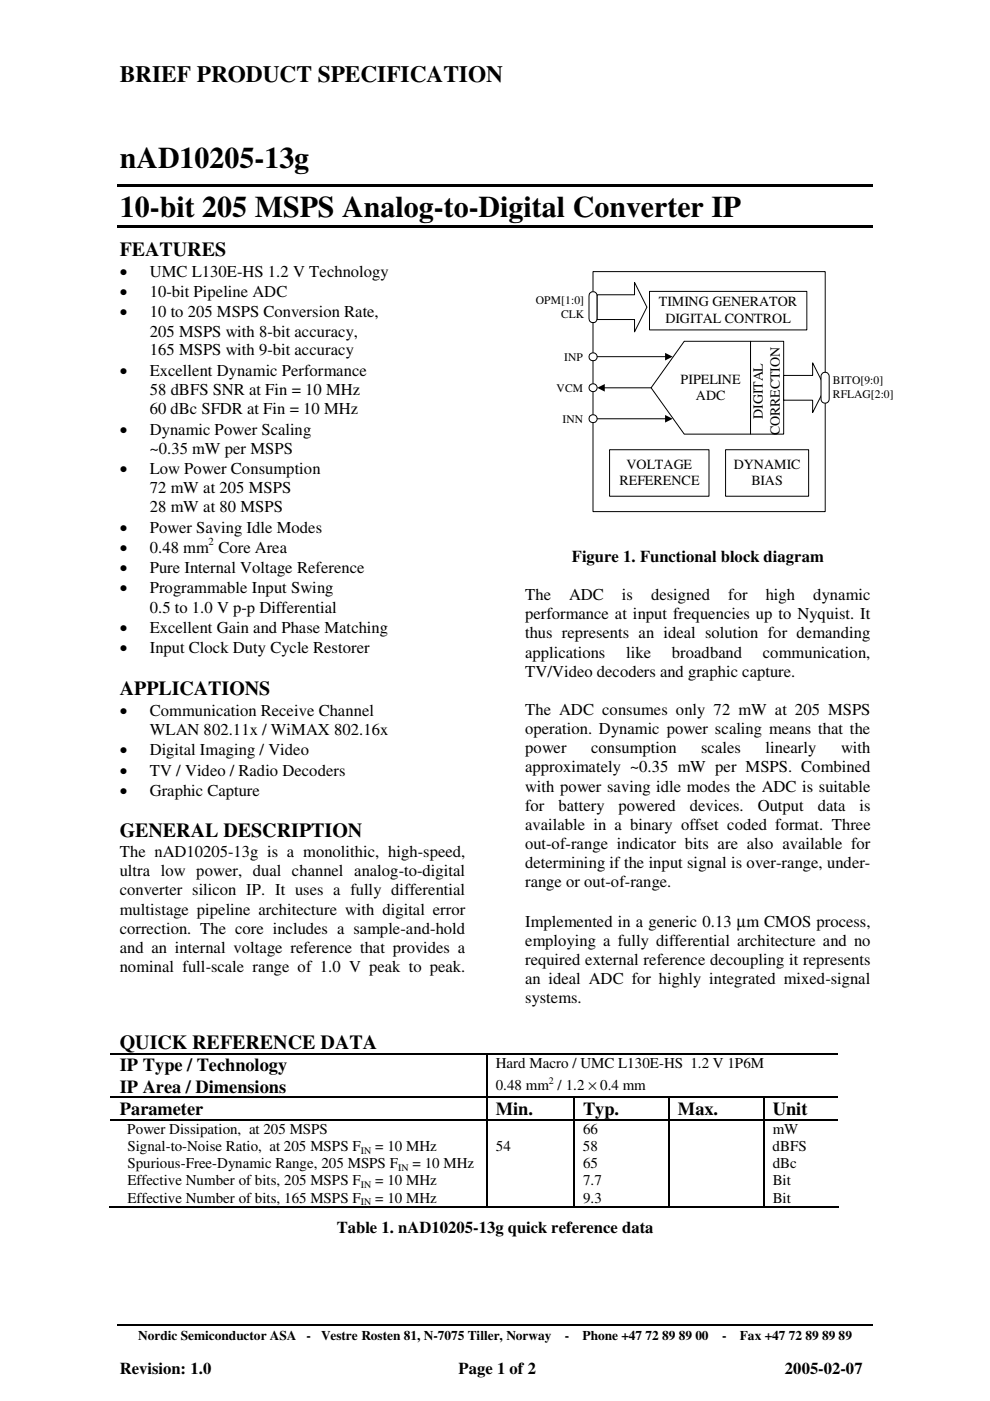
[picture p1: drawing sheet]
<svg xmlns="http://www.w3.org/2000/svg" width="210mm" height="297mm" viewBox="0 0 210 297" stroke-linecap="round" stroke-linejoin="round" font-family="sans-serif">
<defs><g id="words">
<g font-size="6.3">
<text x="25.4" y="35.6">nAD10205-13g</text>
<text x="25.4" y="46">10-bit 205 MSPS Analog-to-Digital Converter IP</text>
</g>
<text font-size="5" x="25.4" y="17.3">BRIEF PRODUCT SPECIFICATION</text>
<g font-size="4.2">
<text x="25.4" y="54.2">FEATURES</text>
<text x="25.4" y="147.3">APPLICATIONS</text>
<text x="25.4" y="177.6">GENERAL DESCRIPTION</text>
<text x="25.4" y="222.3">QUICK REFERENCE DATA</text>
</g>
<g font-size="3.9">
<text x="25.4" y="227.2">IP Type / Technology</text>
<text x="25.4" y="231.7">IP Area / Dimensions</text>
<text x="25.4" y="236.4">Parameter</text>
<text x="105.1" y="236.4">Min.</text>
<text x="123.6" y="236.4">Typ.</text>
<text x="143.7" y="236.4">Max.</text>
<text x="163.9" y="236.4">Unit</text>
</g>
<g font-size="3.5">
<text x="25.4" y="58.6">•</text>
<text x="31.7" y="58.6">UMC L130E-HS 1.2 V Technology</text>
<text x="25.4" y="63">•</text>
<text x="31.7" y="63">10-bit Pipeline ADC</text>
<text x="25.4" y="67.3">•</text>
<text x="31.7" y="67.3">10 to 205 MSPS Conversion Rate,</text>
<text x="31.7" y="71.3">205 MSPS with 8-bit accuracy,</text>
<text x="31.7" y="75.4">165 MSPS with 9-bit accuracy</text>
<text x="25.4" y="79.7">•</text>
<text x="31.7" y="79.7">Excellent Dynamic Performance</text>
<text x="31.7" y="83.7">58 dBFS SNR at Fin = 10 MHz</text>
<text x="31.7" y="87.8">60 dBc SFDR at Fin = 10 MHz</text>
<text x="25.4" y="92.1">•</text>
<text x="31.7" y="92.1">Dynamic Power Scaling</text>
<text x="25.4" y="100.5">•</text>
<text x="31.7" y="96.2">~0.35 mW per MSPS</text>
<text x="31.7" y="100.5">Low Power Consumption</text>
<text x="31.7" y="104.5">72 mW at 205 MSPS</text>
<text x="25.4" y="112.9">•</text>
<text x="31.7" y="108.6">28 mW at 80 MSPS</text>
<text x="31.7" y="112.9">Power Saving Idle Modes</text>
<text x="25.4" y="117.2">•</text>
<text x="31.7" y="117.2">0.48 mm Core Area</text>
<text x="121.2" y="119.2">Figure 1. Functional block diagram</text>
<text x="25.4" y="121.5">•</text>
<text x="25.4" y="125.8">•</text>
<text x="31.7" y="121.5">Pure Internal Voltage Reference</text>
<text x="31.7" y="125.8">Programmable Input Swing</text>
<text x="31.7" y="129.9">0.5 to 1.0 V p-p Differential</text>
<text x="111.3" y="127.3">The</text>
<text x="111.3" y="131.3">performance at input frequencies up to Nyquist. It</text>
<text x="120.6" y="127.3">ADC</text>
<text x="131.9" y="127.3">is</text>
<text x="138" y="127.3">designed</text>
<text x="154.4" y="127.3">for</text>
<text x="162.3" y="127.3">high</text>
<text x="172.4" y="127.3">dynamic</text>
<text x="25.4" y="134.2">•</text>
<text x="31.7" y="134.2">Excellent Gain and Phase Matching</text>
<text x="111.3" y="135.4">thus represents an ideal solution for demanding</text>
<text x="25.4" y="138.5">•</text>
<text x="31.7" y="138.5">Input Clock Duty Cycle Restorer</text>
<text x="111.3" y="139.4">applications</text>
<text x="111.3" y="143.5">TV/Video decoders and graphic capture.</text>
<text x="132.8" y="139.4">like</text>
<text x="142.5" y="139.4">broadband</text>
<text x="161.8" y="139.4">communication,</text>
<text x="25.4" y="151.7">•</text>
<text x="31.7" y="151.7">Communication Receive Channel</text>
<text x="31.7" y="155.8">WLAN 802.11x / WiMAX 802.16x</text>
<text x="111.3" y="151.6">The ADC consumes only 72 mW at 205 MSPS</text>
<text x="111.3" y="155.6">operation. Dynamic power scaling means that the</text>
<text x="25.4" y="160.1">•</text>
<text x="31.7" y="160.1">Digital Imaging / Video</text>
<text x="111.3" y="159.7">power</text>
<text x="125.3" y="159.7">consumption</text>
<text x="148.7" y="159.7">scales</text>
<text x="162.3" y="159.7">linearly</text>
<text x="178.3" y="159.7">with</text>
<text x="25.4" y="164.4">•</text>
<text x="31.7" y="164.4">TV / Video / Radio Decoders</text>
<text x="111.3" y="163.8">approximately ~0.35 mW per MSPS. Combined</text>
<text x="111.3" y="167.8">with power saving idle modes the ADC is suitable</text>
<text x="25.4" y="168.7">•</text>
<text x="31.7" y="168.7">Graphic Capture</text>
<text x="111.3" y="171.9">for</text>
<text x="118.4" y="171.9">battery</text>
<text x="131.1" y="171.9">powered</text>
<text x="146.3" y="171.9">devices.</text>
<text x="160.7" y="171.9">Output</text>
<text x="173.4" y="171.9">data</text>
<text x="182.3" y="171.9">is</text>
<text x="111.3" y="176">available in a binary offset coded format. Three</text>
<text x="111.3" y="180">out-of-range indicator bits are also available for</text>
<text x="25.4" y="181.7">The nAD10205-13g is a monolithic, high-speed,</text>
<text x="25.4" y="185.8">ultra low power, dual channel analog-to-digital</text>
<text x="111.3" y="184">determining if the input signal is over-range, under-</text>
<text x="25.4" y="189.8">converter silicon IP. It uses a fully differential</text>
<text x="111.3" y="188.1">range or out-of-range.</text>
<text x="25.4" y="193.9">multistage pipeline architecture with digital error</text>
<text x="25.4" y="197.9">correction. The core includes a sample-and-hold</text>
<text x="111.3" y="196.5">Implemented in a generic 0.13 µm CMOS process,</text>
<text x="25.4" y="202">and an internal voltage reference that provides a</text>
<text x="111.3" y="200.5">employing a fully differential architecture and no</text>
<text x="25.4" y="206">nominal full-scale range of 1.0 V peak to peak.</text>
<text x="111.3" y="204.6">required external reference decoupling it represents</text>
<text x="111.3" y="208.6">an ideal ADC for highly integrated mixed-signal</text>
<text x="111.3" y="212.7">systems.</text>
<text x="71.4" y="261.4">Table 1. nAD10205-13g quick reference data</text>
<text x="25.4" y="291.2">Revision: 1.0</text>
<text x="97.2" y="291.2">Page 1 of 2</text>
<text x="166.4" y="291.2">2005-02-07</text>
</g>
<g font-size="3.2">
<text x="105.1" y="226.5">Hard Macro / UMC L130E-HS 1.2 V 1P6M</text>
<text x="105.1" y="231.2">0.48 mm / 1.2 × 0.4 mm</text>
<text x="27" y="240.4">Power Dissipation, at 205 MSPS</text>
<text x="27" y="244">Signal-to-Noise Ratio, at 205 MSPS F</text>
<text x="79.5" y="244">= 10 MHz</text>
<text x="105.1" y="244">54</text>
<text x="123.6" y="244">58</text>
<text x="123.6" y="240.4">66</text>
<text x="163.8" y="244">dBFS</text>
<text x="163.8" y="240.4">mW</text>
<text x="27" y="247.7">Spurious-Free-Dynamic Range, 205 MSPS F</text>
<text x="27" y="251.3">Effective Number of bits, 205 MSPS F</text>
<text x="79.5" y="251.3">= 10 MHz</text>
<text x="87.5" y="247.7">= 10 MHz</text>
<text x="123.6" y="247.7">65</text>
<text x="123.6" y="251.3">7.7</text>
<text x="163.8" y="247.7">dBc</text>
<text x="163.8" y="251.3">Bit</text>
<text x="27" y="255">Effective Number of bits, 165 MSPS F</text>
<text x="79.5" y="255">= 10 MHz</text>
<text x="123.6" y="255">9.3</text>
<text x="163.8" y="255">Bit</text>
</g>
<g font-size="3">
<text x="139.7" y="65">TIMING GENERATOR</text>
<text x="141.1" y="68.5">DIGITAL CONTROL</text>
<text x="144.3" y="81.3">PIPELINE</text>
<text x="147.5" y="84.9">ADC</text>
<text x="161.8" y="88.8" transform="rotate(-90 161.8 88.8)">DIGITAL</text>
<text x="165.3" y="92.3" transform="rotate(-90 165.3 92.3)">CORRECTION</text>
<text x="132.8" y="99.4">VOLTAGE</text>
<text x="155.6" y="99.4">DYNAMIC</text>
<text x="131.3" y="102.9">REFERENCE</text>
<text x="159.3" y="102.9">BIAS</text>
</g>
<g font-size="2.8">
<text x="29.3" y="284.1">Nordic Semiconductor ASA</text>
<text x="65" y="284.1">-</text>
<text x="68.1" y="284.1">Vestre Rosten 81, N-7075 Tiller, Norway</text>
<text x="119.8" y="284.1">-</text>
<text x="123.5" y="284.1">Phone +47 72 89 89 00</text>
<text x="153.1" y="284.1">-</text>
<text x="156.9" y="284.1">Fax +47 72 89 89 89</text>
</g>
<g font-size="2.5">
<text x="113.6" y="64.4">OPM[1:0]</text>
<text x="119" y="67.4">CLK</text>
<text x="119.6" y="76.5">INP</text>
<text x="118" y="83">VCM</text>
<text x="176.6" y="81.5">BITO[9:0]</text>
<text x="119.3" y="89.6">INN</text>
<text x="176.6" y="84.4">RFLAG[2:0]</text>
</g>
<text font-size="2.3" x="44.2" y="115.6">2</text>
<g font-size="2.1">
<text x="116.4" y="229.8">2</text>
<text x="76.5" y="244.6">IN</text>
<text x="76.5" y="251.9">IN</text>
<text x="84.4" y="248.3">IN</text>
<text x="76.5" y="255.5">IN</text>
</g>
</g></defs>
<path d="M24.9 39.2h160.2v.5h-160.2zM24.9 47.7h160.2v.5h-160.2z" fill="#000"/>
<path d="M24.9 281h160.2" fill="none" stroke="#000" stroke-width=".25"/>
<g fill="#fff" stroke="#000" stroke-width=".21">
<path d="M145.1 72.4h14v19.6h-14l-7.1-9.8z" fill-rule="evenodd"/>
<path d="M159.1 72.4h7.1v19.6h-7.1z" fill-rule="evenodd"/>
</g>
<path d="M166.2 79.6h6.1v-2.7l2.7 5.3-2.7 5.3v-2.7h-6.1z" fill-rule="evenodd" fill="#fff"/>
<path d="M166.2 79.6h6.1v-2.7l2.7 5.3-2.7 5.3v-2.7h-6.1z" fill="none" stroke="#000" stroke-width=".21"/>
<g fill="#fff" stroke="#000" stroke-width=".21">
<path d="M153.8 95.3h17.6v9.9h-17.6z" fill-rule="evenodd"/>
<path d="M129.2 95.3h21.1v9.9h-21.1z" fill-rule="evenodd"/>
</g>
<path d="M125.7 57.6h49.3v50.9h-49.3z" fill="none" stroke="#000" stroke-width=".21"/>
<g fill="#fff" stroke="#000" stroke-width=".21">
<path d="M174.4 79.1a.87 .87 0 0 1 1.4 .7v4.8a.87 .87 0 0 1-.9 .9 .87 .87 0 0 1-.8-.9v-4.8z" fill-rule="evenodd"/>
<path d="M125 62.2l.5-.3h.5a.95 .95 0 0 1 .6 .9v4.7a.87 .87 0 0 1-.8 .9 .87 .87 0 0 1-.9-.9v-4.7z" fill-rule="evenodd"/>
</g>
<path d="M126.6 62.5h7.9v-2.6l2.7 5.2-2.7 5.3v-2.7h-7.9z" fill-rule="evenodd" fill="#fff"/>
<path d="M126.6 62.5h7.9v-2.6l2.7 5.2-2.7 5.3v-2.7h-7.9z" fill="none" stroke="#000" stroke-width=".21"/>
<g fill="#fff" stroke="#000" stroke-width=".21">
<path d="M137.7 61.8h33.4v8.1h-33.4z" fill-rule="evenodd"/>
<circle cx="125.7" cy="75.6" r=".85"/>
<circle cx="125.7" cy="82.2" r=".85"/>
<circle cx="125.7" cy="88.8" r=".85"/>
</g>
<path d="M126.6 75.6h14.6M126.6 88.8h14.6M128 82.2h10" fill="none" stroke="#000" stroke-width=".21"/>
<path d="M141 74.8l1.6 .8-1.6 .8zM126.6 82.2l1.6-.8v1.6zM141 88l1.6 .8-1.6 .8z" fill="#000"/>
<g fill="none" stroke="#000" stroke-width=".25">
<path d="M23.5 223.4h79.6M23.5 232.6h79.6M23.5 237.4h79.6M103.2 223.6v8.9M103.2 232.8v4.4M103.2 237.5v18.3M103.3 223.4h74.4M103.3 232.6h18.3M103.3 237.4h18.3M121.7 232.8v4.4M121.7 237.5v18.3M121.8 232.6h19.9"/>
<path d="M121.8 237.4h19.9M141.8 232.8v4.4M141.8 237.5v18.3M141.9 232.6h19.9M141.9 237.4h19.9M161.9 232.8v4.4M161.9 237.5v18.3M162.1 232.6h15.6M162.1 237.4h15.6M23.2 255.9h79.9M103.3 255.9h18.3M121.8 255.9h19.9"/>
<path d="M141.9 255.9h19.9M162.1 255.9h15.7"/>
</g>
<g fill="#000">
<path d="M103.1 223.3h.2v.3h-.2zM103.1 232.5h.2v.3h-.2zM103.1 237.2h.2v.3h-.2zM121.6 232.5h.2v.3h-.2zM121.6 237.2h.2v.3h-.2zM141.7 232.5h.2v.3h-.2zM141.7 237.2h.2v.3h-.2zM161.8 232.5h.3v.3h-.3zM161.8 237.2h.3v.3h-.3zM103.1 255.8h.2v.2h-.2zM121.6 255.8h.2v.2h-.2zM141.7 255.8h.2v.2h-.2z"/>
<path d="M161.8 255.8h.3v.2h-.3z"/>
</g>
<use href="#words"/>
</svg>
